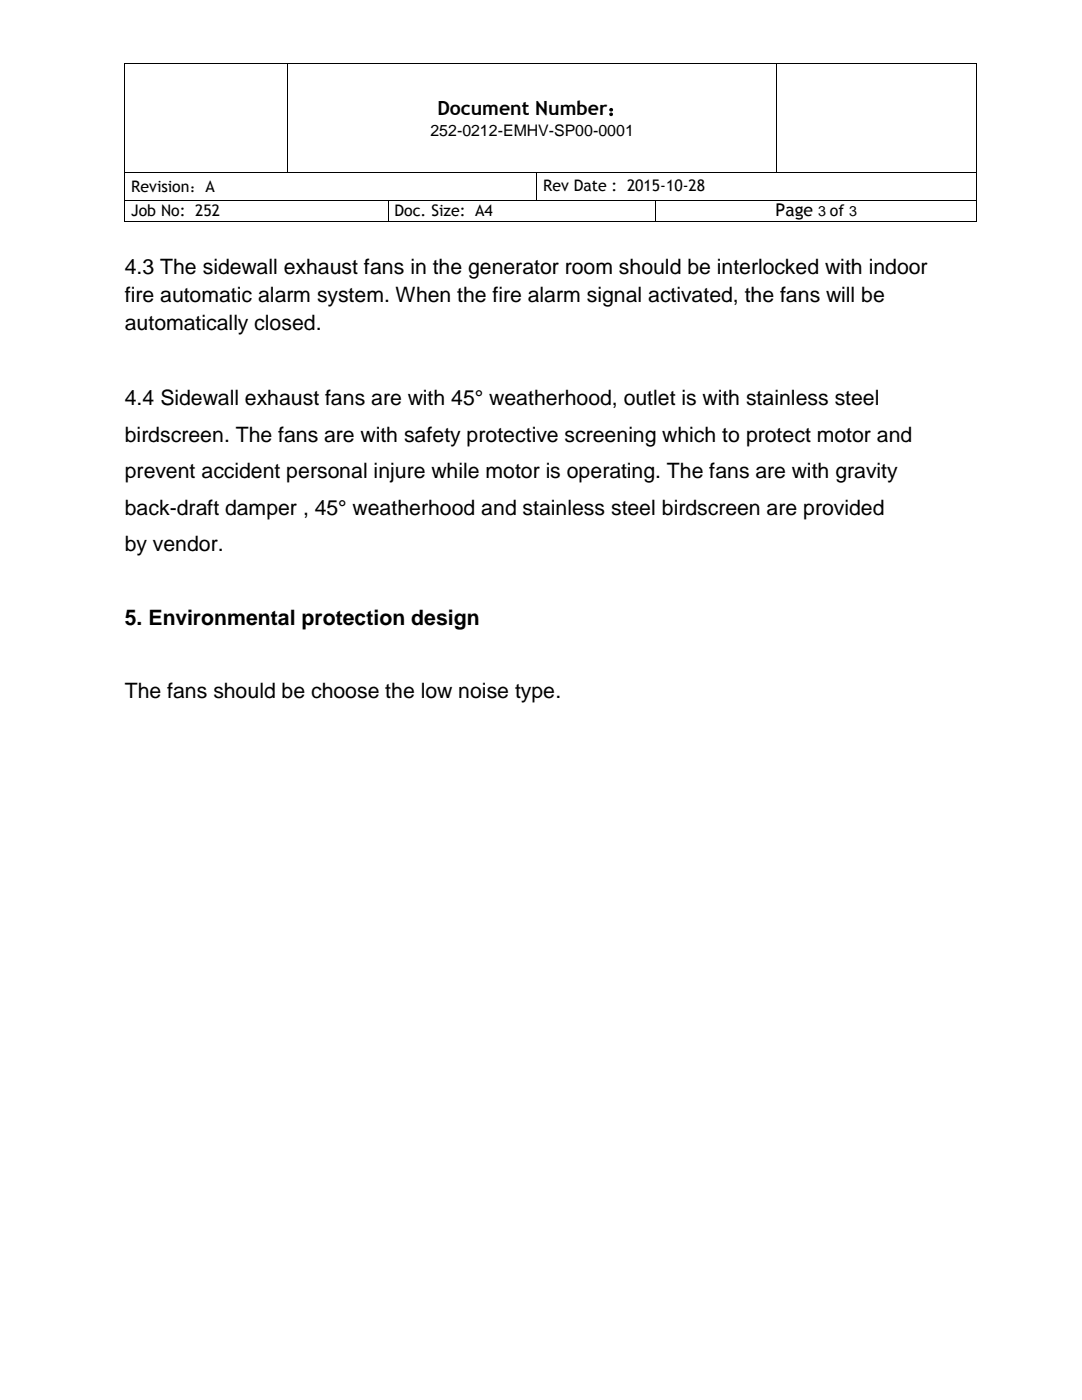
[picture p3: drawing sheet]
<svg xmlns="http://www.w3.org/2000/svg" width="216mm" height="279mm" viewBox="0 0 216 279" stroke-linecap="round" stroke-linejoin="round" font-family="sans-serif">
<defs><g id="words">
<g font-size="4.2">
<text x="24.9" y="54.6">4.3 The sidewall exhaust fans in the generator room should be interlocked with indoor</text>
<text x="24.9" y="60.2">fire automatic alarm system. When the fire alarm signal activated, the fans will be</text>
<text x="24.9" y="65.8">automatically closed.</text>
<text x="24.9" y="80.8">4.4 Sidewall exhaust fans are with 45° weatherhood, outlet is with stainless steel</text>
<text x="24.9" y="88.2">birdscreen. The fans are with safety protective screening which to protect motor and</text>
<text x="24.9" y="95.4">prevent accident personal injure while motor is operating. The fans are with gravity</text>
<text x="24.9" y="102.8">back-draft damper , 45° weatherhood and stainless steel birdscreen are provided</text>
<text x="24.9" y="110">by vendor.</text>
<text x="24.9" y="124.6">5. Environmental protection design</text>
<text x="24.9" y="139.3">The fans should be choose the low noise type.</text>
</g>
<text font-size="3.9" x="87.3" y="23">Document Number：</text>
<text font-size="3.5" x="154.8" y="43.2">Page</text>
<g font-size="3.2">
<text x="85.9" y="27.2">252-0212-EMHV-SP00-0001</text>
<text x="26.2" y="38.4">Revision：A</text>
<text x="108.4" y="38.2">Rev Date : 2015-10-28</text>
<text x="26.2" y="43.1">Job No: 252</text>
<text x="78.7" y="43.1">Doc. Size: A4</text>
</g>
<text font-size="2.8" x="163.2" y="43.2">3 of 3</text>
</g></defs>
<g fill="#000">
<path d="M24.8 12.5h.2v.2h-.2z" fill-rule="evenodd"/>
<path d="M24.8 12.5h.2v.2h-.2z" fill-rule="evenodd"/>
<path d="M57.3 12.5h.2v.2h-.2z" fill-rule="evenodd"/>
<path d="M154.8 12.5h.2v.2h-.2z" fill-rule="evenodd"/>
<path d="M194.9 12.5h.1v.2h-.1z" fill-rule="evenodd"/>
<path d="M194.9 12.5h.1v.2h-.1z" fill-rule="evenodd"/>
<path d="M24.8 34.4h.2v.2h-.2z" fill-rule="evenodd"/>
<path d="M57.3 34.4h.2v.2h-.2z" fill-rule="evenodd"/>
<path d="M107 34.4h.2v.2h-.2z" fill-rule="evenodd"/>
<path d="M154.8 34.4h.2v.2h-.2z" fill-rule="evenodd"/>
<path d="M194.9 34.4h.1v.2h-.1z" fill-rule="evenodd"/>
<path d="M24.8 39.9h.2v.2h-.2z" fill-rule="evenodd"/>
<path d="M24.8 44.2h.2v.2h-.2z" fill-rule="evenodd"/>
<path d="M24.8 44.2h.2v.2h-.2z" fill-rule="evenodd"/>
<path d="M77.4 39.9h.1v.2h-.1z" fill-rule="evenodd"/>
<path d="M77.4 44.2h.1v.2h-.1z" fill-rule="evenodd"/>
<path d="M107 39.9h.2v.2h-.2z" fill-rule="evenodd"/>
<path d="M130.7 39.9h.1v.2h-.1z" fill-rule="evenodd"/>
<path d="M130.7 44.2h.1v.2h-.1z" fill-rule="evenodd"/>
<path d="M194.9 39.9h.1v.2h-.1z" fill-rule="evenodd"/>
<path d="M194.9 44.2h.1v.2h-.1z" fill-rule="evenodd"/>
<path d="M194.9 44.2h.1v.2h-.1z" fill-rule="evenodd"/>
</g>
<g fill="none" stroke="#000" stroke-width=".2">
<path d="M24.9 12.7v21.7M25 12.6h32.3M57.4 12.7v21.7M57.5 12.6h97.3M154.9 12.7v21.7M155 12.6h39.9M194.9 12.7v21.7M24.9 34.6v5.3M25 34.5h32.3M57.5 34.5h49.5M107.1 34.6v5.3M107.2 34.5h47.6"/>
<path d="M155 34.5h39.9M194.9 34.6v5.3M24.9 40.1v4.1M25 40h52.4M25 44.3h52.4M77.4 40.1v4.1M77.5 40h29.5M77.5 44.3h53.2M107.2 40h23.5M130.8 40.1v4.1M130.8 40h64.1M130.8 44.3h64.1"/>
<path d="M194.9 40.1v4.1"/>
</g>
<use href="#words"/>
</svg>
